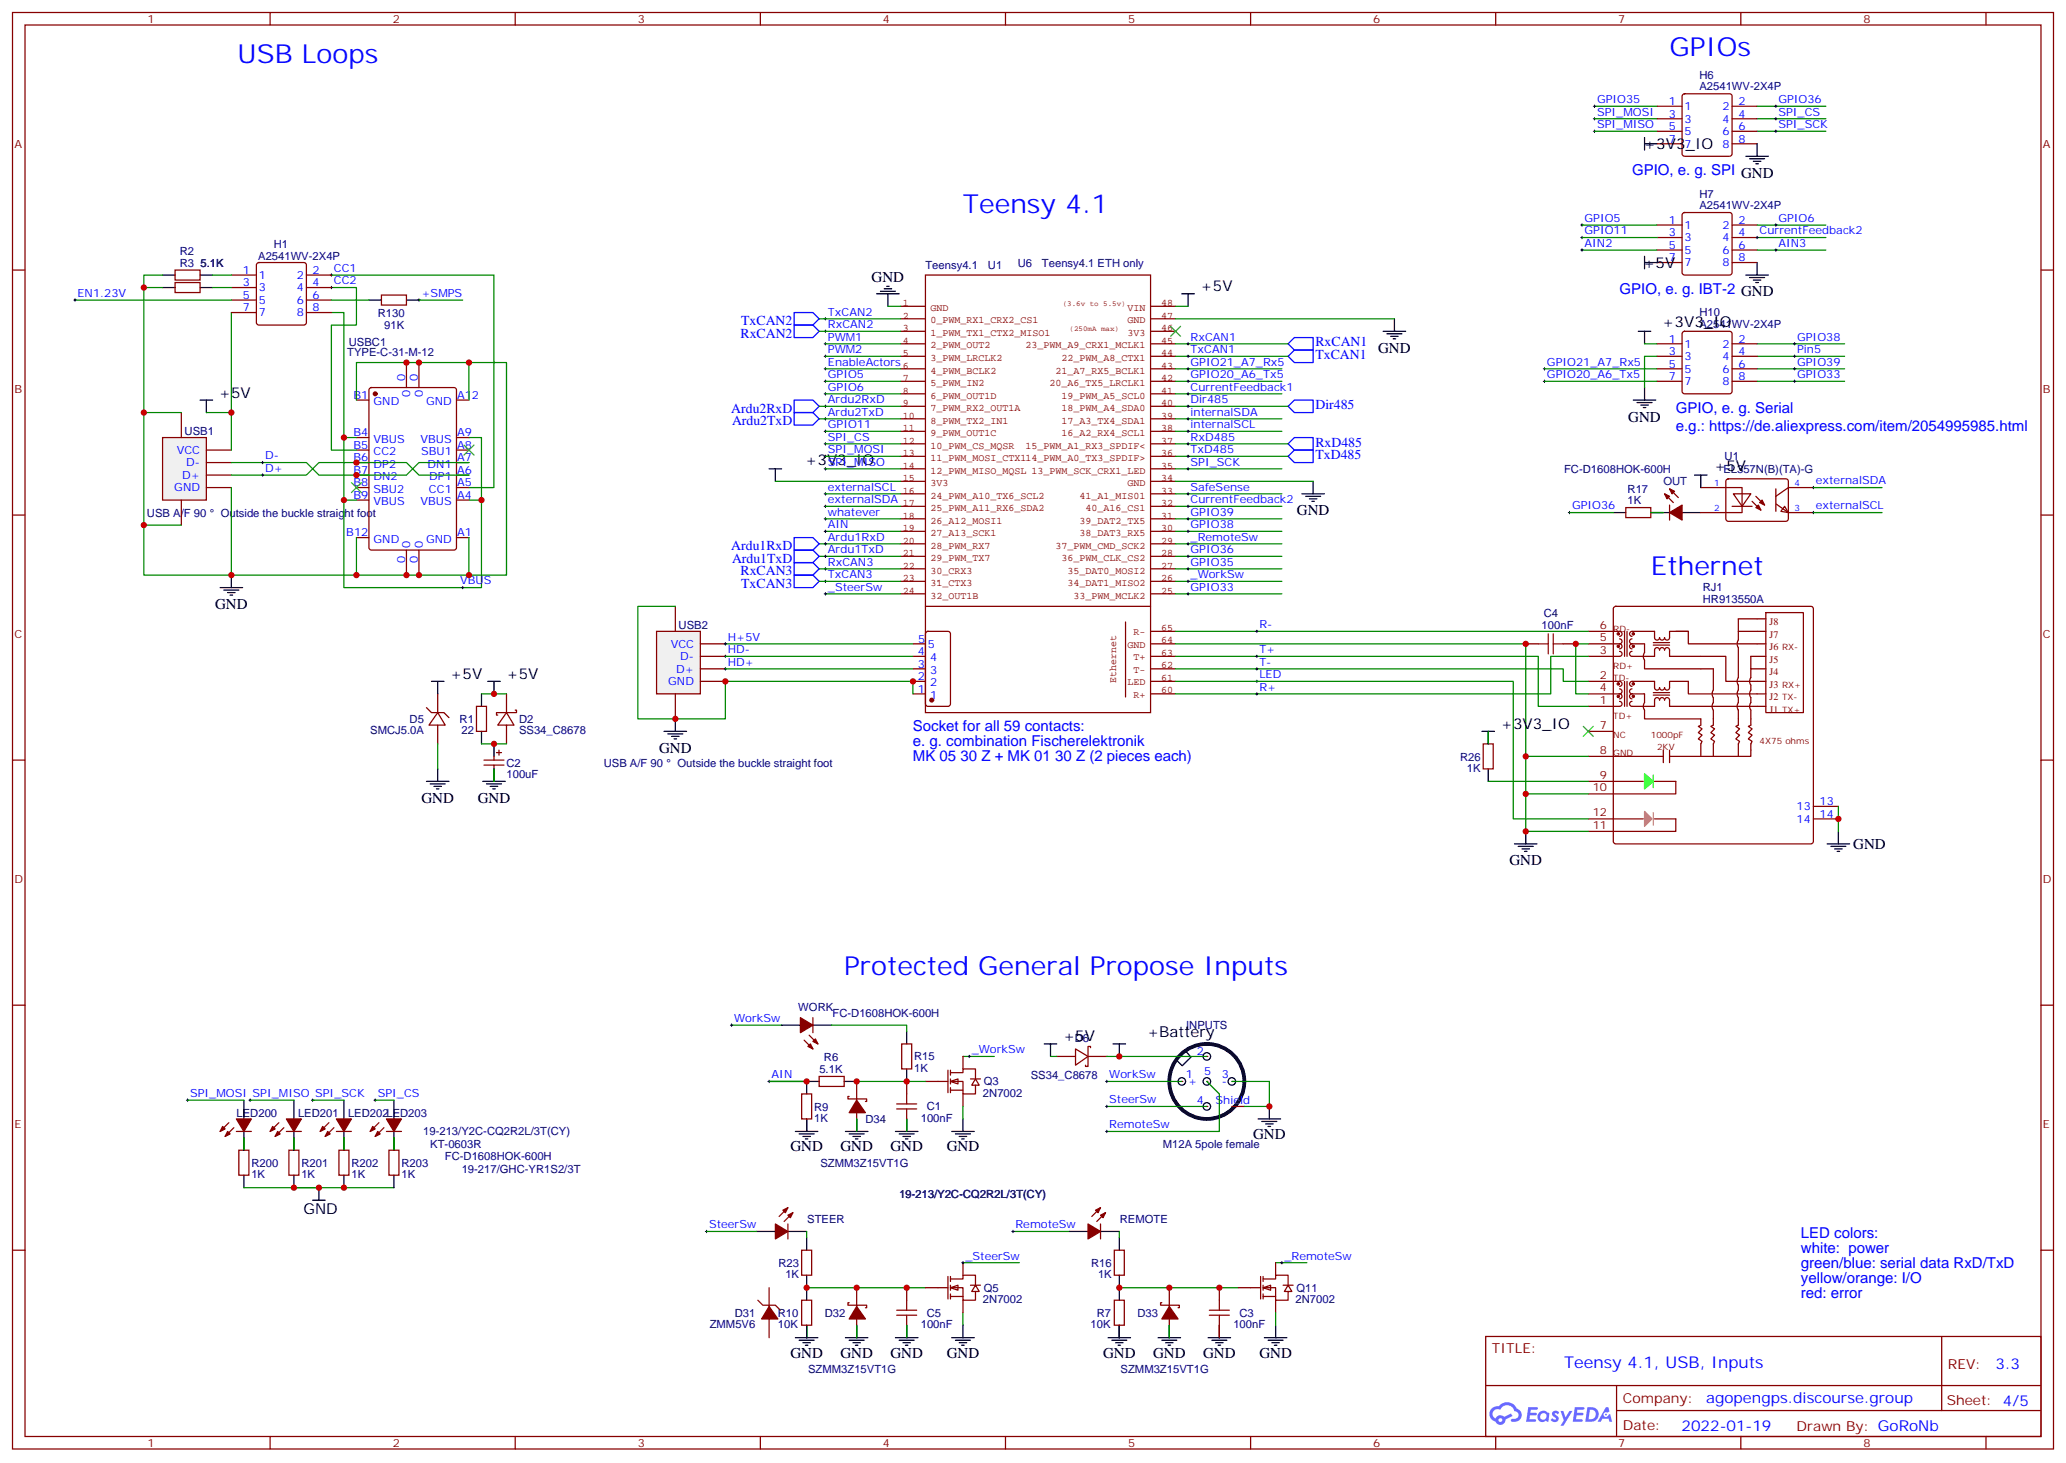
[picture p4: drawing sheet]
<svg xmlns="http://www.w3.org/2000/svg" width="583mm" height="413mm" viewBox="0 0 583 413" stroke-linecap="round" stroke-linejoin="round" font-family="sans-serif">
<defs><g id="words">
<g font-size="7.4" fill="#00f">
<text x="67" y="17.6">USB Loops</text>
<text x="471" y="15.9">GPIOs</text>
<text x="271.6" y="60">Teensy 4.1</text>
<text x="465.7" y="162.3">Ethernet</text>
<text x="238.1" y="275.2">Protected General Propose Inputs</text>
</g>
<text font-size="4.6" fill="#00f" x="441.2" y="386.1">Teensy 4.1, USB, Inputs</text>
<g font-size="4.2">
<text x="463.7" y="42">+3V3_IO</text>
<text x="463.6" y="75.6">+5V</text>
<text x="245.9" y="79.7">GND</text>
<text x="338.7" y="82.2">+5V</text>
<text x="468.9" y="92.4">+3V3_IO</text>
<text x="388.8" y="99.6">GND</text>
<text x="61.7" y="112.2">+5V</text>
<text x="459.3" y="119">GND</text>
<text x="227.1" y="131.2">+3V3_IO</text>
<text x="483.5" y="133">+5V</text>
<text x="365.8" y="145.4">GND</text>
<text x="60.7" y="171.9">GND</text>
<text x="127" y="191.6">+5V</text>
<text x="142.9" y="191.6">+5V</text>
<text x="423.3" y="205.7">+3V3_IO</text>
<text x="185.9" y="212.5">GND</text>
<text x="118.9" y="226.6">GND</text>
<text x="134.8" y="226.6">GND</text>
<text x="522.8" y="239.6">GND</text>
<text x="425.8" y="244.2">GND</text>
<text x="299.9" y="293.9">+5V</text>
<text x="323.6" y="292.5">+Battery</text>
<text x="353.5" y="321.4">GND</text>
<text x="223" y="324.9">GND</text>
<text x="237.1" y="324.9">GND</text>
<text x="251.2" y="324.9">GND</text>
<text x="267.1" y="324.9">GND</text>
<text x="85.6" y="342.6">GND</text>
<text x="223" y="383.1">GND</text>
<text x="237.1" y="383.1">GND</text>
<text x="251.2" y="383.1">GND</text>
<text x="267.1" y="383.1">GND</text>
<text x="311.1" y="383.1">GND</text>
<text x="325.3" y="383.1">GND</text>
<text x="339.4" y="383.1">GND</text>
<text x="355.2" y="383.1">GND</text>
</g>
<g font-size="4.2" fill="#00f">
<text x="460.4" y="49.4">GPIO, e. g. SPI GND</text>
<text x="456.8" y="82.9">GPIO, e. g. IBT-2 GND</text>
<text x="472.7" y="116.4">GPIO, e. g. Serial</text>
<text x="472.7" y="121.7">e.g.: https://de.aliexpress.com/item/2054995985.html</text>
<text x="257.5" y="206.4">Socket for all 59 contacts:</text>
<text x="257.5" y="210.6">e. g. combination Fischerelektronik</text>
<text x="257.5" y="214.8">MK 05 30 Z + MK 01 30 Z (2 pieces each)</text>
<text x="508" y="349.2">LED colors:</text>
<text x="508" y="353.5">white: power</text>
<text x="508" y="357.7">green/blue: serial data RxD/TxD</text>
<text x="508" y="361.9">yellow/orange: I/O</text>
<text x="508" y="366.2">red: error</text>
<text x="562.9" y="386.4">3.3</text>
<text x="481.3" y="395.9">agopengps.discourse.group</text>
<text x="474.4" y="403.7">2022-01-19</text>
</g>
<g font-size="3.9" fill="#00f">
<text x="208.9" y="95.2">RxCAN2</text>
<text x="209.1" y="91.7">TxCAN2</text>
<text x="371.1" y="101.3">TxCAN1</text>
<text x="371.1" y="97.8">RxCAN1</text>
<text x="206.3" y="116.4">Ardu2RxD</text>
<text x="206.5" y="119.9">Ardu2TxD</text>
<text x="371.1" y="115.4">Dir485</text>
<text x="371.1" y="126">RxD485</text>
<text x="371.1" y="129.5">TxD485</text>
<text x="206.3" y="155.2">Ardu1RxD</text>
<text x="206.5" y="158.7">Ardu1TxD</text>
<text x="208.9" y="162.3">RxCAN3</text>
<text x="209.1" y="165.8">TxCAN3</text>
</g>
<g font-size="3.9" fill="#800">
<text x="420.9" y="381.7">TITLE:</text>
<text x="549.5" y="386.4">REV:</text>
<text x="457.8" y="395.9">Company:</text>
<text x="549.1" y="396.5">Sheet: 4/5</text>
<text x="457.8" y="403.6">Date:</text>
<text x="506.8" y="403.7">Drawn By: GoRoNb</text>
</g>
<g font-size="3.2" fill="#800">
<text x="41.6" y="6.5">1</text>
<text x="110.8" y="6.5">2</text>
<text x="179.9" y="6.5">3</text>
<text x="249.1" y="6.5">4</text>
<text x="318.2" y="6.5">5</text>
<text x="387.3" y="6.5">6</text>
<text x="456.5" y="6.5">7</text>
<text x="525.6" y="6.5">8</text>
<text x="4.1" y="41.6">A</text>
<text x="576.3" y="41.6">A</text>
<text x="4.1" y="110.8">B</text>
<text x="576.3" y="110.8">B</text>
<text x="4.1" y="179.9">C</text>
<text x="451.3" y="177.4">6</text>
<text x="576.3" y="179.9">C</text>
<text x="451.3" y="181">5</text>
<text x="451.3" y="184.5">3</text>
<text x="451.3" y="191.6">2</text>
<text x="451.3" y="195.1">4</text>
<text x="451.3" y="198.6">1</text>
<text x="451.3" y="205.7">7</text>
<text x="451.3" y="212.7">8</text>
<text x="451.3" y="219.8">9</text>
<text x="449.3" y="223.3">10</text>
<text x="449.3" y="230.4">12</text>
<text x="449.3" y="233.9">11</text>
<text x="4.1" y="249.1">D</text>
<text x="576.3" y="249.1">D</text>
<text x="4.1" y="318.2">E</text>
<text x="576.3" y="318.2">E</text>
<text x="41.6" y="408.3">1</text>
<text x="110.8" y="408.3">2</text>
<text x="179.9" y="408.3">3</text>
<text x="249.1" y="408.3">4</text>
<text x="318.2" y="408.3">5</text>
<text x="387.3" y="408.3">6</text>
<text x="456.5" y="408.3">7</text>
<text x="525.6" y="408.3">8</text>
</g>
<g font-size="3.2" fill="#000080">
<text x="479.4" y="22.2">H6</text>
<text x="479.4" y="25.4">A2541WV-2X4P</text>
<text x="479.4" y="58.9">A2541WV-2X4P</text>
<text x="479.4" y="55.7">H7</text>
<text x="50.7" y="71.9">R2</text>
<text x="77.2" y="69.8">H1</text>
<text x="50.7" y="75.4">R3</text>
<text x="56.6" y="75.2">5.1K</text>
<text x="72.8" y="73.4">A2541WV-2X4P</text>
<text x="261.1" y="75.8">Teensy4.1</text>
<text x="278.7" y="75.8">U1</text>
<text x="287.1" y="75.2">U6</text>
<text x="293.9" y="75.2">Teensy4.1 ETH only</text>
<text x="106.6" y="89.4">R130</text>
<text x="479.4" y="89.3">H10</text>
<text x="108.4" y="92.9">91K</text>
<text x="479.4" y="92.4">A2541WV-2X4P</text>
<text x="97.9" y="100.5">TYPE-C-31-M-12</text>
<text x="98.4" y="97.6">USBC1</text>
<text x="52.1" y="122.9">USB1</text>
<text x="486.5" y="129.9">U1</text>
<text x="441.2" y="133.4">FC-D1608HOK-600H</text>
<text x="469.2" y="136.9">OUT</text>
<text x="486.1" y="133.4">EL357N(B)(TA)-G</text>
<text x="459.1" y="142.2">1K</text>
<text x="459.1" y="139">R17</text>
<text x="41.4" y="145.8">USB A/F 90</text>
<text x="62.3" y="145.8">Outside the buckle straight foot</text>
<text x="480.3" y="166.9">RJ1</text>
<text x="480.3" y="170">HR913550A</text>
<text x="191.4" y="177.5">USB2</text>
<text x="434.9" y="177.5">100nF</text>
<text x="435.5" y="174">C4</text>
<text x="115.5" y="204">D5</text>
<text x="146.4" y="204">D2</text>
<text x="104.4" y="207.2">SMCJ5.0A</text>
<text x="129.6" y="204">R1</text>
<text x="130.2" y="207.1">22</text>
<text x="146.4" y="207.2">SS34_C8678</text>
<text x="411.9" y="214.6">R26</text>
<text x="142.9" y="219.5">100uF</text>
<text x="142.9" y="216.4">C2</text>
<text x="170.3" y="216.3">USB A/F 90</text>
<text x="191.1" y="216.3">Outside the buckle straight foot</text>
<text x="413.8" y="217.7">1K</text>
<text x="225.2" y="285.2">WORK</text>
<text x="234.8" y="286.9">FC-D1608HOK-600H</text>
<text x="303.2" y="293.9">D6</text>
<text x="334.6" y="290.3">INPUTS</text>
<text x="232.4" y="299.5">R6</text>
<text x="257.9" y="299.2">R15</text>
<text x="231.1" y="302.8">5.1K</text>
<text x="257.9" y="302.4">1K</text>
<text x="290.8" y="304.6">SS34_C8678</text>
<text x="277.3" y="309.5">2N7002</text>
<text x="277.5" y="306.3">Q3</text>
<text x="66.7" y="315.1">LED200</text>
<text x="84.1" y="315.1">LED201</text>
<text x="98.2" y="315.1">LED202LED203</text>
<text x="229.7" y="316.5">1K</text>
<text x="229.7" y="313.4">R9</text>
<text x="244.1" y="316.8">D34</text>
<text x="259.7" y="316.5">100nF</text>
<text x="261.5" y="313.4">C1</text>
<text x="119.4" y="320.4">19-213/Y2C-CQ2R2L/3T(CY)</text>
<text x="121.4" y="323.9">KT-0603R</text>
<text x="328" y="323.9">M12A 5pole female</text>
<text x="70.9" y="329.3">R200</text>
<text x="85" y="329.3">R201</text>
<text x="99.1" y="329.3">R202</text>
<text x="113.2" y="329.3">R203</text>
<text x="125.5" y="327.4">FC-D1608HOK-600H</text>
<text x="231.4" y="329.2">SZMM3Z15VT1G</text>
<text x="70.9" y="332.4">1K</text>
<text x="85" y="332.4">1K</text>
<text x="99.1" y="332.4">1K</text>
<text x="113.2" y="332.4">1K</text>
<text x="130.2" y="331">19-217/GHC-YR1S2/3T</text>
<text x="253.6" y="338">19-213/Y2C-CQ2R2L/3T(CY)</text>
<text x="227.7" y="345.1">STEER</text>
<text x="315.9" y="345.1">REMOTE</text>
<text x="219.6" y="357.5">R23</text>
<text x="307.8" y="357.5">R16</text>
<text x="221.5" y="360.6">1K</text>
<text x="277.5" y="364.5">Q5</text>
<text x="309.7" y="360.6">1K</text>
<text x="365.7" y="364.5">Q11</text>
<text x="207.3" y="371.6">D31</text>
<text x="219.4" y="371.5">R10</text>
<text x="232.7" y="371.6">D32</text>
<text x="261.5" y="371.6">C5</text>
<text x="277.3" y="367.7">2N7002</text>
<text x="309.4" y="371.5">R7</text>
<text x="320.8" y="371.6">D33</text>
<text x="349.6" y="371.6">C3</text>
<text x="365.5" y="367.7">2N7002</text>
<text x="200.2" y="374.7">ZMM5V6</text>
<text x="219.4" y="374.7">10K</text>
<text x="259.7" y="374.7">100nF</text>
<text x="307.6" y="374.7">10K</text>
<text x="347.9" y="374.7">100nF</text>
<text x="228" y="387.4">SZMM3Z15VT1G</text>
<text x="316.1" y="387.5">SZMM3Z15VT1G</text>
</g>
<g font-size="3.2" fill="#00f">
<text x="450.5" y="29.1">GPIO35</text>
<text x="470.7" y="29.6">1</text>
<text x="490.4" y="29.6">2</text>
<text x="501.6" y="29.1">GPIO36</text>
<text x="450.5" y="32.6">SPI_MOSI</text>
<text x="470.7" y="33.2">3</text>
<text x="475.2" y="31">1</text>
<text x="475.2" y="34.6">3</text>
<text x="485.9" y="31">2</text>
<text x="485.9" y="34.6">4</text>
<text x="490.4" y="33.2">4</text>
<text x="501.6" y="32.6">SPI_CS</text>
<text x="450.5" y="36.2">SPI_MISO</text>
<text x="470.7" y="36.7">5</text>
<text x="470.7" y="40.2">7</text>
<text x="475.2" y="38.1">5</text>
<text x="475.2" y="41.6">7</text>
<text x="485.9" y="38.1">6</text>
<text x="485.9" y="41.6">8</text>
<text x="490.4" y="36.7">6</text>
<text x="490.4" y="40.2">8</text>
<text x="501.6" y="36.2">SPI_SCK</text>
<text x="447" y="62.6">GPIO5</text>
<text x="470.7" y="63.1">1</text>
<text x="475.2" y="64.6">1</text>
<text x="485.9" y="64.6">2</text>
<text x="490.4" y="63.1">2</text>
<text x="501.6" y="62.6">GPIO6</text>
<text x="447" y="66.1">GPIO11</text>
<text x="447" y="69.7">AIN2</text>
<text x="470.7" y="66.7">3</text>
<text x="470.7" y="70.2">5</text>
<text x="475.2" y="68.1">3</text>
<text x="475.2" y="71.6">5</text>
<text x="485.9" y="68.1">4</text>
<text x="485.9" y="71.6">6</text>
<text x="490.4" y="66.7">4</text>
<text x="490.4" y="70.2">6</text>
<text x="496.4" y="66.1">CurrentFeedback2</text>
<text x="501.6" y="69.7">AIN3</text>
<text x="68.5" y="77.3">1</text>
<text x="88.2" y="77.3">2</text>
<text x="94.2" y="76.7">CC1</text>
<text x="470.7" y="73.7">7</text>
<text x="475.2" y="75.1">7</text>
<text x="485.9" y="75.1">8</text>
<text x="490.4" y="73.7">8</text>
<text x="21.9" y="83.8">EN1.23V</text>
<text x="68.5" y="80.8">3</text>
<text x="73" y="78.7">1</text>
<text x="73" y="82.2">3</text>
<text x="83.7" y="78.7">2</text>
<text x="83.7" y="82.2">4</text>
<text x="88.2" y="80.8">4</text>
<text x="94.2" y="80.3">CC2</text>
<text x="118.9" y="83.8">+SMPS</text>
<text x="68.5" y="84.3">5</text>
<text x="68.5" y="87.8">7</text>
<text x="73" y="85.7">5</text>
<text x="73" y="89.3">7</text>
<text x="83.7" y="85.7">6</text>
<text x="83.7" y="89.3">8</text>
<text x="88.2" y="84.3">6</text>
<text x="88.2" y="87.8">8</text>
<text x="233.5" y="89.1">TxCAN2</text>
<text x="233.5" y="92.6">RxCAN2</text>
<text x="233.5" y="96.1">PWM1</text>
<text x="233.5" y="99.7">PWM2</text>
<text x="335.8" y="96.1">RxCAN1</text>
<text x="335.8" y="99.7">TxCAN1</text>
<text x="470.7" y="96.7">1</text>
<text x="470.7" y="100.2">3</text>
<text x="475.2" y="98.1">1</text>
<text x="475.2" y="101.6">3</text>
<text x="485.9" y="98.1">2</text>
<text x="485.9" y="101.6">4</text>
<text x="490.4" y="96.7">2</text>
<text x="490.4" y="100.2">4</text>
<text x="506.9" y="99.7">Pin5</text>
<text x="506.9" y="96.1">GPIO38</text>
<text x="114.3" y="107.6" transform="rotate(-90 114.3 107.6)">0</text>
<text x="117.8" y="107.6" transform="rotate(-90 117.8 107.6)">0</text>
<text x="233.5" y="103.2">EnableActors</text>
<text x="233.5" y="106.7">GPIO5</text>
<text x="335.8" y="103.2">GPIO21_A7_Rx5</text>
<text x="335.8" y="106.7">GPIO20_A6_Tx5</text>
<text x="436.4" y="106.7">GPIO20_A6_Tx5</text>
<text x="436.4" y="103.2">GPIO21_A7_Rx5</text>
<text x="470.7" y="103.7">5</text>
<text x="470.7" y="107.2">7</text>
<text x="475.2" y="105.1">5</text>
<text x="485.9" y="105.1">6</text>
<text x="490.4" y="103.7">6</text>
<text x="490.4" y="107.2">8</text>
<text x="506.9" y="106.7">GPIO33</text>
<text x="506.9" y="103.2">GPIO39</text>
<text x="99.7" y="112.5">B1</text>
<text x="115.7" y="112.1" transform="rotate(-90 115.7 112.1)">0</text>
<text x="119.2" y="112.1" transform="rotate(-90 119.2 112.1)">0</text>
<text x="128.9" y="112.5">A12</text>
<text x="233.5" y="113.8">Ardu2RxD</text>
<text x="233.5" y="110.2">GPIO6</text>
<text x="335.8" y="110.2">CurrentFeedback1</text>
<text x="335.8" y="113.8">Dir485</text>
<text x="475.2" y="108.7">7</text>
<text x="485.9" y="108.7">8</text>
<text x="105.4" y="114.3">GND</text>
<text x="120.2" y="114.3">GND</text>
<text x="233.5" y="117.3">Ardu2TxD</text>
<text x="335.8" y="117.3">internalSDA</text>
<text x="99.7" y="123.1">B4</text>
<text x="105.4" y="124.9">VBUS</text>
<text x="118.6" y="124.9">VBUS</text>
<text x="128.9" y="123.1">A9</text>
<text x="233.5" y="124.4">SPI_CS</text>
<text x="233.5" y="120.8">GPIO11</text>
<text x="335.8" y="120.8">internalSCL</text>
<text x="335.8" y="124.4">RxD485</text>
<text x="49.8" y="128.1">VCC</text>
<text x="52.6" y="131.6">D-</text>
<text x="74.8" y="129.6">D-</text>
<text x="99.7" y="126.6">B5</text>
<text x="99.7" y="130.2">B6</text>
<text x="105.4" y="128.4">CC2</text>
<text x="105.4" y="131.9">DP2</text>
<text x="118.8" y="128.4">SBU1</text>
<text x="120.6" y="131.9">DN1</text>
<text x="128.9" y="130.2">A7</text>
<text x="128.9" y="126.6">A8</text>
<text x="233.5" y="127.9">SPI_MOSI</text>
<text x="233.5" y="131.4">SPI_MISO</text>
<text x="335.8" y="131.4">SPI_SCK</text>
<text x="335.8" y="127.9">TxD485</text>
<text x="51.4" y="135.1">D+</text>
<text x="74.8" y="133.2">D+</text>
<text x="99.7" y="133.7">B7</text>
<text x="99.7" y="137.2">B8</text>
<text x="105.4" y="135.5">DN2</text>
<text x="121.1" y="135.5">DP1</text>
<text x="128.9" y="137.2">A5</text>
<text x="128.9" y="133.7">A6</text>
<text x="512.2" y="136.7">externalSDA</text>
<text x="49.2" y="138.6">GND</text>
<text x="99.7" y="140.8">B9</text>
<text x="105.4" y="139">SBU2</text>
<text x="105.4" y="142.5">VBUS</text>
<text x="118.6" y="142.5">VBUS</text>
<text x="121" y="139">CC1</text>
<text x="128.9" y="140.8">A4</text>
<text x="233.5" y="138.5">externalSCL</text>
<text x="233.5" y="142">externalSDA</text>
<text x="335.8" y="138.5">SafeSense</text>
<text x="335.8" y="142">CurrentFeedback2</text>
<text x="443.4" y="143.8">GPIO36</text>
<text x="512.2" y="143.8">externalSCL</text>
<text x="233.5" y="145.5">whatever</text>
<text x="233.5" y="149">AIN</text>
<text x="335.8" y="149">GPIO38</text>
<text x="335.8" y="145.5">GPIO39</text>
<text x="97.7" y="151.3">B12</text>
<text x="105.4" y="153.1">GND</text>
<text x="115.7" y="154.5" transform="rotate(-90 115.7 154.5)">0</text>
<text x="119.2" y="154.5" transform="rotate(-90 119.2 154.5)">0</text>
<text x="120.2" y="153.1">GND</text>
<text x="128.9" y="151.3">A1</text>
<text x="233.5" y="152.6">Ardu1RxD</text>
<text x="335.8" y="152.6">_RemoteSw</text>
<text x="114.3" y="159" transform="rotate(-90 114.3 159)">0</text>
<text x="117.8" y="159" transform="rotate(-90 117.8 159)">0</text>
<text x="233.5" y="159.6">RxCAN3</text>
<text x="233.5" y="156.1">Ardu1TxD</text>
<text x="335.8" y="159.6">GPIO35</text>
<text x="335.8" y="156.1">GPIO36</text>
<text x="129.8" y="164.9">VBUS</text>
<text x="233.5" y="163.2">TxCAN3</text>
<text x="233.5" y="166.7">_SteerSw</text>
<text x="335.8" y="163.2">_WorkSw</text>
<text x="335.8" y="166.7">GPIO33</text>
<text x="355.2" y="177.3">R-</text>
<text x="189.2" y="182.7">VCC</text>
<text x="205.3" y="184.3">HD-</text>
<text x="205.3" y="180.8">H+5V</text>
<text x="258.9" y="184.9">4</text>
<text x="259" y="181.3">5</text>
<text x="261.8" y="182.7">5</text>
<text x="355.2" y="184.3">T+</text>
<text x="190.8" y="189.8">D+</text>
<text x="191.9" y="186.3">D-</text>
<text x="205.3" y="187.9">HD+</text>
<text x="258.9" y="191.9">2</text>
<text x="258.9" y="188.4">3</text>
<text x="262.4" y="190.1">3</text>
<text x="262.4" y="186.6">4</text>
<text x="355.2" y="187.9">T-</text>
<text x="355.2" y="191.4">LED</text>
<text x="188.5" y="193.3">GND</text>
<text x="258.9" y="195.4">1</text>
<text x="262.4" y="197.2">1</text>
<text x="262.4" y="193.7">2</text>
<text x="355.2" y="194.9">R+</text>
<text x="513.3" y="227.2">13</text>
<text x="506.8" y="228.6">13</text>
<text x="506.8" y="232.1">14</text>
<text x="513.3" y="230.7">14</text>
<text x="207.1" y="288.4">WorkSw</text>
<text x="274.1" y="297.2">_WorkSw</text>
<text x="337.6" y="297.7">2</text>
<text x="217.7" y="304.3">AIN</text>
<text x="312.9" y="304.3">WorkSw</text>
<text x="334.5" y="304.1">1</text>
<text x="339.7" y="303.4">5</text>
<text x="344.7" y="304.1">3</text>
<text x="53.6" y="309.6">SPI_MOSI SPI_MISO SPI_SCK</text>
<text x="106.5" y="309.6">SPI_CS</text>
<text x="312.9" y="311.3">SteerSw</text>
<text x="335.1" y="306.2">+</text>
<text x="337.6" y="311.5">4</text>
<text x="342.9" y="311.5">Shield</text>
<text x="344.6" y="306.2">-</text>
<text x="312.9" y="318.4">RemoteSw</text>
<text x="200" y="346.6">SteerSw</text>
<text x="286.5" y="346.6">RemoteSw</text>
<text x="272.3" y="355.4">_SteerSw</text>
<text x="362.3" y="355.4">_RemoteSw</text>
</g>
<g font-size="2.8" fill="#840000">
<text x="254.7" y="86.4">1</text>
<text x="254.7" y="89.9">2</text>
<text x="262.5" y="87.8">GND</text>
<text x="318.1" y="87.8">VIN</text>
<text x="327.5" y="89.9">47</text>
<text x="327.5" y="86.4">48</text>
<text x="254.7" y="93.5">3</text>
<text x="262.5" y="91.3">0_PWM_RX1_CRX2_CS1</text>
<text x="262.5" y="94.8">1_PWM_TX1_CTX2_MISO1</text>
<text x="318.1" y="94.8">3V3</text>
<text x="318.1" y="91.3">GND</text>
<text x="327.5" y="93.5">46</text>
<text x="254.7" y="100.5">5</text>
<text x="254.7" y="97">4</text>
<text x="262.5" y="101.9">3_PWM_LRCLK2</text>
<text x="262.5" y="98.3">2_PWM_OUT2</text>
<text x="289.3" y="98.3">23_PWM_A9_CRX1_MCLK1</text>
<text x="299.4" y="101.9">22_PWM_A8_CTX1</text>
<text x="327.5" y="100.5">44</text>
<text x="327.5" y="97">45</text>
<text x="254.7" y="104">6</text>
<text x="254.7" y="107.6">7</text>
<text x="262.5" y="105.4">4_PWM_BCLK2</text>
<text x="297.7" y="105.4">21_A7_RX5_BCLK1</text>
<text x="327.5" y="107.6">42</text>
<text x="327.5" y="104">43</text>
<text x="254.7" y="111.1">8</text>
<text x="262.5" y="108.9">5_PWM_IN2</text>
<text x="262.5" y="112.4">6_PWM_OUT1D</text>
<text x="296.1" y="108.9">20_A6_TX5_LRCLK1</text>
<text x="299.4" y="112.4">19_PWM_A5_SCL0</text>
<text x="327.5" y="111.1">41</text>
<text x="254.7" y="118.1">10</text>
<text x="254.7" y="114.6">9</text>
<text x="262.5" y="119.5">8_PWM_TX2_IN1</text>
<text x="262.5" y="116">7_PWM_RX2_OUT1A</text>
<text x="299.4" y="119.5">17_A3_TX4_SDA1</text>
<text x="299.4" y="116">18_PWM_A4_SDA0</text>
<text x="327.5" y="118.1">39</text>
<text x="327.5" y="114.6">40</text>
<text x="254.7" y="121.7">11</text>
<text x="254.7" y="125.2">12</text>
<text x="262.5" y="123">9_PWM_OUT1C</text>
<text x="299.4" y="123">16_A2_RX4_SCL1</text>
<text x="327.5" y="125.2">37</text>
<text x="327.5" y="121.7">38</text>
<text x="254.7" y="128.7">13</text>
<text x="262.5" y="126.6">10_PWM_CS_MQSR</text>
<text x="262.5" y="130.1">11_PWM_MOSI_CTX114_PWM_A0_TX3_SPDIF&gt;</text>
<text x="289.3" y="126.6">15_PWM_A1_RX3_SPDIF&lt;</text>
<text x="327.5" y="128.7">36</text>
<text x="254.7" y="132.3">14</text>
<text x="254.7" y="135.8">15</text>
<text x="262.5" y="133.6">12_PWM_MISO_MQSL 13_PWM_SCK_CRX1_LED</text>
<text x="262.5" y="137.1">3V3</text>
<text x="318.1" y="137.1">GND</text>
<text x="327.5" y="132.3">35</text>
<text x="327.5" y="135.8">34</text>
<text x="254.7" y="139.3">16</text>
<text x="254.7" y="142.8">17</text>
<text x="262.5" y="140.7">24_PWM_A10_TX6_SCL2</text>
<text x="304.5" y="140.7">41_A1_MIS01</text>
<text x="327.5" y="142.8">32</text>
<text x="327.5" y="139.3">33</text>
<text x="254.7" y="146.4">18</text>
<text x="254.7" y="149.9">19</text>
<text x="262.5" y="144.2">25_PWM_A11_RX6_SDA2</text>
<text x="262.5" y="147.7">26_A12_MOSI1</text>
<text x="304.5" y="147.7">39_DAT2_TX5</text>
<text x="306.2" y="144.2">40_A16_CS1</text>
<text x="327.5" y="149.9">30</text>
<text x="327.5" y="146.4">31</text>
<text x="254.7" y="153.4">20</text>
<text x="262.5" y="151.3">27_A13_SCK1</text>
<text x="262.5" y="154.8">28_PWM_RX7</text>
<text x="297.7" y="154.8">37_PWM_CMD_SCK2</text>
<text x="304.5" y="151.3">38_DAT3_RX5</text>
<text x="327.5" y="153.4">29</text>
<text x="254.7" y="157">21</text>
<text x="254.7" y="160.5">22</text>
<text x="262.5" y="158.3">29_PWM_TX7</text>
<text x="262.5" y="161.8">30_CRX3</text>
<text x="299.4" y="158.3">36_PWM_CLK_CS2</text>
<text x="301.1" y="161.8">35_DAT0_MOSI2</text>
<text x="327.5" y="160.5">27</text>
<text x="327.5" y="157">28</text>
<text x="254.7" y="164">23</text>
<text x="254.7" y="167.5">24</text>
<text x="262.5" y="165.4">31_CTX3</text>
<text x="301.1" y="165.4">34_DAT1_MISO2</text>
<text x="327.5" y="167.5">25</text>
<text x="327.5" y="164">26</text>
<text x="262.5" y="168.9">32_OUT1B</text>
<text x="302.8" y="168.9">33_PWM_MCLK2</text>
<text x="319.8" y="179.3">R-</text>
<text x="327.5" y="177.9">65</text>
<text x="318.1" y="182.8">GND</text>
<text x="327.5" y="185">63</text>
<text x="327.5" y="181.5">64</text>
<text x="319.8" y="189.9">T-</text>
<text x="319.8" y="186.4">T+</text>
<text x="327.5" y="188.5">62</text>
<text x="314.9" y="192.9" transform="rotate(-90 314.9 192.9)">Ethernet</text>
<text x="318.1" y="193.4">LED</text>
<text x="319.8" y="196.9">R+</text>
<text x="327.5" y="195.6">60</text>
<text x="327.5" y="192.1">61</text>
</g>
<g font-size="2.8" fill="#800">
<text x="499.2" y="176.4">J8</text>
<text x="499.2" y="179.9">J7</text>
<text x="499.2" y="183.4">J6</text>
<text x="499.2" y="187">J5</text>
<text x="499.2" y="190.5">J4</text>
<text x="499.2" y="194">J3</text>
<text x="499.2" y="197.6">J2</text>
<text x="499.2" y="201.1">J1</text>
</g>
<g font-size="2.5" fill="#00f">
<text x="483.5" y="137.2">1</text>
<text x="506.2" y="137.2">4</text>
<text x="483.5" y="144.3">2</text>
<text x="506.2" y="144.3">3</text>
</g>
<g font-size="2.5" fill="#800">
<text x="455.1" y="178.3">RD-</text>
<text x="502.7" y="183.4">RX-</text>
<text x="455.1" y="188.7">RD+</text>
<text x="455.1" y="192.3">TD-</text>
<text x="502.7" y="197.6">TX-</text>
<text x="502.7" y="194">RX+</text>
<text x="455.1" y="202.8">TD+</text>
<text x="502.7" y="201.1">TX+</text>
<text x="455.1" y="208.1">NC</text>
<text x="465.7" y="208.1">1000pF</text>
<text x="496.4" y="209.9">4X75 ohms</text>
<text x="455.1" y="213.4">GND</text>
<text x="467.4" y="211.7">2KV</text>
</g>
<g font-size="2.1" fill="#840000">
<text x="299.8" y="86.4">(3.6v to 5.5v)</text>
<text x="301.7" y="93.5">(250mA max)</text>
</g>
</g></defs>
<g fill="none" stroke="#870000" stroke-width=".35">
<path d="M3.5 3.5h575.8v405.4h-575.8zM7.1 7.1h568.6v398.2h-568.6zM76.2 3.5v3.6M145.3 3.5v3.6M214.5 3.5v3.6M283.6 3.5v3.6M352.8 3.5v3.6M421.9 3.5v3.6M491.1 3.5v3.6M560.2 3.5v3.6M3.5 76.2h3.6M575.7 76.2h3.6"/>
<path d="M3.5 145.3h3.6M575.7 145.3h3.6M3.5 214.5h3.6M575.7 214.5h3.6M3.5 283.6h3.6M575.7 283.6h3.6M3.5 352.8h3.6M575.7 352.8h3.6M419.1 377.1h156.6v28.2h-156.6zM547.7 377.1v20.9M419.1 391h156.5M456 398h119.6"/>
<path d="M456 391v14.1M76.2 405.3v3.6M145.3 405.3v3.6M214.5 405.3v3.6M283.6 405.3v3.6M352.8 405.3v3.6M421.9 405.3v3.6M491.1 405.3v3.6M560.2 405.3v3.6"/>
</g>
<g fill="#5487ff">
<path d="M438.1 398.3a1.22 1.22 0 0 1 1.7 .3l-.4 .5a.47 .47 0 0 0-.3-.4 .47 .47 0 0 0-.5 .2v.2a1.23 1.23 0 0 1 .8 1.9 1.44 1.44 0 0 1-2-.3l.5-.5 .7 .4a.29 .29 0 0 0 .3-.3 .29 .29 0 0 0-.2-.3 1.04 1.04 0 0 1-.6-1.7z"/>
<path d="M431.1 397h2.3l.4 .2-.2 .5-1.8 .1-.1 .8h1.5l.3 .4-.3 .4h-1.6l-.2 1.1h1.7l.2 .3-.2 .3-2.6 .1z"/>
<path d="M444.2 397.1h2.4l.3 .1-.1 .5-1.8 .1-.2 .8h1.6l.3 .4-.4 .4h-1.6l-.1 1.1h1.7l.2 .3-.2 .3-2.7 .1z"/>
<path d="M453 397.1h.7l.3 1.2-.6 .3a.69 .69 0 0 0-1 .3 .69 .69 0 0 0 .4 1 .69 .69 0 0 0 .9-.7l.5-.2 .6 2.2h-.8l-.3-.9h-1.7l-.5 .9h-.8z"/>
<path d="M440.2 398.1h.8l.6 1.9 1.1-1.9h.9l-2.6 4.2h-.8l.9-1.5z"/>
<path d="M447.8 397.1l-.6 4.1h1.3a2.11 2.11 0 0 0 2.5-2.1 2.11 2.11 0 0 0-2.5-2zM448.5 397.8a1.39 1.39 0 0 1 1.7 1.4 1.39 1.39 0 0 1-1.8 1.3h-.3z"/>
<path d="M434.1 398.7a1.54 1.54 0 0 0-.1 2.1 1.54 1.54 0 0 0 2.1 .2l.7 .2 .3-2.3-.2-.2-.4-.1a1.49 1.49 0 0 0-2.4 .1zM434.3 399.7a.95 .95 0 0 1 1.9 0 .95 .95 0 0 1-1.9 0z"/>
<path d="M420.8 397.4a2.18 2.18 0 0 0 1.1 3.7 1.44 1.44 0 0 0 1.6 1 1.44 1.44 0 0 0 1.2-1.5l2-1-.5-.8-1.9 1a1.47 1.47 0 0 0-2.4 .4 1.39 1.39 0 0 1-.7-1.9 1.39 1.39 0 0 1 2-.5 2.12 2.12 0 0 1 2.2-1.3 2.12 2.12 0 0 1 1.9 1.7 1.14 1.14 0 0 1 1 1.4 1.14 1.14 0 0 1-1.6 .8 .43 .43 0 0 0-.5 .3 .43 .43 0 0 0 .4 .5 1.98 1.98 0 0 0 2.5-1.2 1.98 1.98 0 0 0-1.2-2.5 3.1 3.1 0 0 0-5.3-.7l-.9 .1zM422.7 400.7a.55 .55 0 0 1 1.1 0 .55 .55 0 0 1-1.1 0z"/>
<circle cx="453" cy="399.2" r=".26"/>
</g>
<g fill="none" stroke="#850000" stroke-width=".35">
<path d="M261.1 77.6h63.5v123.5h-63.5zM254 97h7.1M254 93.5h7.1M254 90h7.1M254 86.4h7.1M324.6 97h7M324.6 93.5h7M324.6 90h7M324.6 86.4h7M254 118.2h7.1M254 114.7h7.1M254 111.1h7.1"/>
<path d="M254 107.6h7.1M254 104.1h7.1M254 100.5h7.1M324.6 118.2h7M324.6 114.7h7M324.6 111.1h7M324.6 107.6h7M324.6 104.1h7M324.6 100.5h7M254 121.7h7.1M254 125.2h7.1M254 128.8h7.1"/>
<path d="M254 132.3h7.1M254 135.8h7.1M254 139.3h7.1M324.6 121.7h7M324.6 125.2h7M324.6 128.8h7M324.6 132.3h7M324.6 135.8h7M324.6 139.3h7M254 142.9h7.1M254 146.4h7.1M254 149.9h7.1"/>
<path d="M254 153.5h7.1M254 157h7.1M324.6 142.9h7M324.6 146.4h7M324.6 149.9h7M324.6 153.5h7M324.6 157h7M254 160.5h7.1M254 164h7.1M254 167.6h7.1M261.1 171.1h63.5M264.6 164h.1"/>
<path d="M317.5 175.5v21.2M324.6 160.5h7M324.6 164h7M324.6 167.6h7M324.6 178.2h7M324.6 195.8h7M324.6 192.3h7M324.6 188.7h7M324.6 185.2h7M324.6 181.7h7"/>
</g>
<g fill="none" stroke="#00f" stroke-width=".35">
<path d="M224 91.7h5.3l1.8 1.8-1.8 1.7h-5.3zM224 88.2h5.3l1.8 1.8-1.8 1.7h-5.3zM365.1 98.8h5.3v3.5h-5.3l-1.7-1.8zM365.1 95.2h5.3v3.6h-5.3l-1.7-1.8zM224 112.9h5.3l1.8 1.8-1.8 1.7h-5.3zM224 116.4h5.3l1.8 1.8-1.8 1.7h-5.3zM363.4 114.7l1.7-1.8h5.3v3.5h-5.3zM365.1 123.5h5.3v3.5h-5.3l-1.7-1.8zM365.1 127h5.3v3.5h-5.3l-1.7-1.7zM224 158.7h5.3l1.8 1.8-1.8 1.8h-5.3zM224 155.2h5.3l1.8 1.8-1.8 1.7h-5.3zM224 151.7h5.3l1.8 1.8-1.8 1.7h-5.3z"/>
<path d="M224 162.3h5.3l1.8 1.7-1.8 1.8h-5.3z"/>
</g>
<g fill="none" stroke="#000" stroke-width=".28">
<path d="M232.5 93.5h.7M232.5 90h.7M232.5 97h.7M232.8 89.6v.7M232.8 93.1v.7M232.8 96.7v.7M232.5 100.5h.7M232.5 104.1h.7M232.5 114.7h.7M232.5 118.2h.7M232.8 100.2v.7M232.8 103.7v.7"/>
<path d="M232.8 114.3v.7M232.8 117.8v.7M232.5 139.3h.7M232.8 139v.7M232.5 146.4h.7M232.5 142.9h.7M232.5 157h.7M232.5 153.5h.7M232.8 142.5v.7M232.8 146v.8M232.8 153.1v.7M232.8 156.6v.7"/>
<path d="M232.5 164h.7M232.5 160.5h.7M232.8 160.2v.7M232.8 163.7v.7"/>
</g>
<g fill="none" stroke="#008700" stroke-width=".35">
<path d="M231.1 90h22.9M231.1 93.5h22.9M232.8 97h21.2M331.6 97h31.8M231.1 114.7h22.9M231.1 118.2h22.9M232.8 100.5h21.2M232.8 104.1h21.2M331.6 100.5h31.8M331.6 104.1h30M331.6 114.7h31.8M331.6 118.2h30"/>
<path d="M331.6 111.1h30M331.6 107.6h30M232.8 139.3h21.2M331.6 128.8h31.8M331.6 125.2h31.8M331.6 121.7h30M231.1 157h22.9M231.1 153.5h22.9M232.8 146.4h21.2M232.8 142.9h21.2M231.1 160.5h22.9M231.1 164h22.9"/>
<path d="M331.6 178.2h116.4M331.6 188.7h109.4v3.6h7M331.6 185.2h102.3v14.1h14.1M331.6 181.7h98.8v52.9h17.6M448 185.2h-10.6v10.6h-105.8M419.8 206.4v3.5M430.4 213.4h17.6M419.8 220.5h28.2M430.4 224h17.6M518.6 227.5v7.1"/>
</g>
<g fill="none" stroke="#870000" stroke-width=".35">
<path d="M448 178.2h8.8a.71 .71 0 0 1 .8 .7 .71 .71 0 0 1-.8 .7M455.3 171.3l.5-.2h55l.5 .2 .2 .5v65.6l-.2 .5-.5 .2h-55l-.5-.2-.2-.5v-65.6zM458.3 178.2v7M459 178.2v7M472.7 178.2h3.5v3.5h21.9M476.2 178.2h-5.2v1.7a.71 .71 0 0 1-.7 .7 .71 .71 0 0 1-.8-.7 .71 .71 0 0 1-.7 .7 .71 .71 0 0 1-.7-.7 .71 .71 0 0 1-.7 .7 .71 .71 0 0 1-.7-.7v-1.7h-6.3a.71 .71 0 0 0-.7 .7 .71 .71 0 0 0 .7 .7M490.4 178.2h7.7M498.1 172.9h10.6v28.2h-10.6zM498.1 174.6h-7.7v6a1.77 1.77 0 0 0 0 2.1v8.5a1.77 1.77 0 0 0 0 2.1v1.4a1.77 1.77 0 0 0 0 2.1v1.5a1.77 1.77 0 0 0 0 2.1v4.2l-.7 .4 1 .7-1 1 1 .7-1 1.1 1 .7-.3 .7v3.5M142.9 195.8v5.3M448 192.3h8.8a.71 .71 0 0 1 .8 .7 .71 .71 0 0 1-.8 .7M448 181.7h8.8"/>
<path d="M448 195.8h8.8M456.8 180.3a.71 .71 0 0 1 .8 .7 .71 .71 0 0 1-.8 .7M456.8 183.8a.71 .71 0 0 1 .8 .7 .71 .71 0 0 1-.8 .7h-8.8M456.8 181.7a.71 .71 0 0 1 .8 .7 .71 .71 0 0 1-.8 .7M456.8 194.4a.71 .71 0 0 1 .8 .7 .71 .71 0 0 1-.8 .7M456.8 197.9a.71 .71 0 0 1 .8 .7 .71 .71 0 0 1-.8 .7h-8.8M456.8 195.8a.71 .71 0 0 1 .8 .7 .71 .71 0 0 1-.8 .7M458.3 192.3v7M459 192.3v7M460.4 180.3a.71 .71 0 0 0-.7 .7 .71 .71 0 0 0 .7 .7M460.4 183.8a.71 .71 0 0 0-.7 .7 .71 .71 0 0 0 .7 .7h6.3v-1.8a.71 .71 0 0 1 .7-.7 .71 .71 0 0 1 .7 .7 .71 .71 0 0 1 .7-.7 .71 .71 0 0 1 .7 .7 .71 .71 0 0 1 .8-.7 .71 .71 0 0 1 .7 .7v1.8h15.8v7.1h11.3M460.4 181.7a.71 .71 0 0 0-.7 .7 .71 .71 0 0 0 .7 .7"/>
<path d="M460.4 181.7h3.5v2.4a1.77 1.77 0 0 0 0 2.2v2.4h19.4v6a1.77 1.77 0 0 0 0 2.1v1.5a1.77 1.77 0 0 0 0 2.1v4.2l-.7 .4 1.1 .7-1.1 1 1.1 .7-1.1 1.1 1.1 .7-.4 .7v3.5M460.4 194.4a.71 .71 0 0 0-.7 .7 .71 .71 0 0 0 .7 .7M460.4 193.7a.71 .71 0 0 1-.7-.7 .71 .71 0 0 1 .7-.7h6.3v1.7a.71 .71 0 0 0 .7 .7 .71 .71 0 0 0 .7-.7 .71 .71 0 0 0 .7 .7 .71 .71 0 0 0 .7-.7 .71 .71 0 0 0 .8 .7 .71 .71 0 0 0 .7-.7v-1.7h5.2v3.5h21.9M460.4 197.9a.71 .71 0 0 0-.7 .7 .71 .71 0 0 0 .7 .7h6.3v-1.7a.71 .71 0 0 1 .7-.8 .71 .71 0 0 1 .7 .8 .71 .71 0 0 1 .7-.8 .71 .71 0 0 1 .7 .8 .71 .71 0 0 1 .8-.8 .71 .71 0 0 1 .7 .8v1.7h27.1M460.4 195.8a.71 .71 0 0 0-.7 .7 .71 .71 0 0 0 .7 .7M460.4 195.8h3.5v2.5a1.77 1.77 0 0 0 0 2.1v2.4h15.9v1.8l-.7 .4 1 .7-1 1 1 .7-1 1.1 1 .7-.3 .7v3.5M466.4 181.3h4.6M466.4 182h4.6M466.4 195.4h4.6M466.4 196.1h4.6M493.9 188.7h4.2M498.1 185.2h-4.2v6a1.77 1.77 0 0 0 0 2.1v1.4a1.77 1.77 0 0 0 0 2.1v1.5a1.77 1.77 0 0 0 0 2.1v4.2l-.7 .4 1 .7-1 1 1 .7-1 1.1 1 .7-.3 .7v3.5h-22.9"/>
<path d="M142.9 201.1l2.1 3.5h-4.6zM142.9 201.1h-2.8v.7h.3M142.9 204.6v5.3M145.3 200.4h.4v.7h-2.8M418.4 209.9h2.8v7.1h-2.8zM448 206.4h7.1M448 213.4h21.2M469.2 211.7v3.5M471 211.7v3.5M448 220.5h15.5M448 231.1h15.5M466.7 231.1h6v3.5h-24.7"/>
<path d="M466.7 220.5h6v3.5h-24.7M511.5 231.1h7.1M511.5 227.5h7.1"/>
</g>
<g fill="#870000" stroke="#870000" stroke-width=".28">
<circle cx="456.5" cy="178.9" r=".35"/>
<circle cx="456.5" cy="182.4" r=".35"/>
<circle cx="460.7" cy="178.9" r=".35"/>
<circle cx="460.7" cy="182.4" r=".35"/>
<circle cx="456.5" cy="193" r=".35"/>
<circle cx="456.5" cy="196.5" r=".35"/>
<circle cx="460.7" cy="193" r=".35"/>
<circle cx="460.7" cy="196.5" r=".35"/>
</g>
<path d="M463.9 218.4l2.5 2.1-2.5 2.1z" fill="#0f0" stroke="#0f0" stroke-width=".35"/>
<path d="M463.9 229l2.1 2.1-2.1 2.1z" fill="#ffed00" stroke="#ffed00" stroke-width=".35"/>
<path d="M466.4 218.7v3.5" fill="none" stroke="#0f0" stroke-width=".35"/>
<path d="M466.4 229.3v3.5" fill="none" stroke="#ffed00" stroke-width=".35"/>
<g fill="none" stroke="#000" stroke-width=".35">
<path d="M418 206.4h3.6M419.8 206.4v3.5M419.8 217v3.5M427.2 238.1h6.4M428.3 238.8h4.2M429.3 239.5h2.1M430.4 234.6v3.5M515.4 238.1h6.4M516.5 238.8h4.2M517.5 239.5h2.1M518.6 234.6v3.5M430 240.2h.7"/>
<path d="M518.2 240.2h.7"/>
</g>
<path d="M45.9 123.5h12.3v17.6h-12.3z" fill="#f0f0f0" stroke="#870000" stroke-width=".35"/>
<g fill="none" stroke="#870000" stroke-width=".35">
<path d="M49.4 76.2h7v2.8h-7zM49.4 79.7h7v2.8h-7zM65.3 77.6h7M72.6 74.3l.4-.2h12.7l.5 .2 .2 .5v16.2l-.2 .5-.5 .2h-12.7l-.5-.2-.2-.5v-16.2zM86.4 77.6h7.1M467.4 63.5h7.1M467.4 67h7.1M467.4 70.6h7.1M467.4 74.1h7.1M474.7 60.2l.5-.2h12.7l.5 .2 .2 .5v16.2l-.2 .5-.5 .2h-12.7l-.5-.2-.2-.5v-16.2zM488.6 63.5h7.1M488.6 67h7.1"/>
<path d="M488.6 70.6h7.1M488.6 74.1h7.1M65.3 81.1h7M65.3 84.7h7M65.3 88.2h7M86.4 81.1h7.1M86.4 84.7h7.1M86.4 88.2h7.1M51.2 116.4v7.1M100.5 112.9h3.6M104.3 109.6l.5-.2h23.3l.6 .4 .1 44.7-.5 .7h-23.5l-.7-.4v-44.7zM114.7 102.3v7.1"/>
<path d="M118.2 102.3v7.1M128.8 112.9h3.5M58.2 127h7.1M58.2 130.5h7.1M58.2 134.1h7.1M58.2 137.6h7.1M100.5 127h3.6M100.5 130.5h3.6M100.5 134.1h3.6M100.5 137.6h3.6M100.5 123.5h3.6M128.8 127h3.5"/>
<path d="M128.8 130.5h3.5M128.8 134.1h3.5M128.8 137.6h3.5M128.8 123.5h3.5M51.2 141.1v7.1M100.5 141.1h3.6M100.5 151.7h3.6M114.7 155.2v7.1M118.2 155.2v7.1M128.8 141.1h3.5M128.8 151.7h3.5M120.3 199.7l1.4 1.4h3.5l1.4 1.4"/>
<path d="M123.5 195.8v5.3M134.4 199.3h2.8v7.1h-2.8zM123.5 201.1l2.1 3.5h-4.6zM123.5 204.6v5.3M136.5 214.5h5.7M136.5 215.9h5.7M139.3 213.4v1.1M139.3 215.9v1.1M140.1 212.4h1.4M140.8 211.7v1.4"/>
</g>
<g fill="none" stroke="#000" stroke-width=".35">
<path d="M45.9 77.6h3.5M56.4 77.6h3.6M45.9 81.1h3.5M56.4 81.1h3.6M247.3 82.9h6.3M248.4 82.2h4.2M249.4 81.5h2.1M250.1 80.8h.7M250.5 82.9v3.5M333.4 82.9h3.5M335.1 82.9v3.5M56.4 112.9h3.6"/>
<path d="M58.2 112.9v3.5M217 132.3h3.5M218.7 132.3v3.5M367.2 139.3h6.4M370.4 135.8v3.5M368.3 140.1h4.2M369.4 140.8h2.1M370.1 141.5h.7M62.1 165.8h6.3M63.1 166.5h4.3M64.2 167.2h2.1M64.9 167.9h.7"/>
<path d="M65.3 162.3v3.5M121.7 192.3h3.5M123.5 192.3v3.5M135.8 195.8v3.5M137.6 192.3h3.5M139.3 192.3v3.5M123.5 217v3.5M135.8 206.4v3.5M139.3 209.9v3.5M139.3 217v3.5M120.3 220.5h6.3M121.4 221.2h4.2"/>
<path d="M122.4 221.9h2.1M123.1 222.6h.7M136.2 220.5h6.3M137.2 221.2h4.3M138.3 221.9h2.1M139 222.6h.7"/>
</g>
<g fill="none" stroke="#008700" stroke-width=".35">
<path d="M45.9 77.6h-5.3v3.5M60 77.6h5.3M93.5 77.6h45.8v60h-7M60 81.1h5.3M65.3 88.2v38.8M93.5 88.2h3.5v35.3M93.5 81.1h7v10.6h-7v35.3h7M250.5 86.4h3.5M331.6 86.4h3.5M40.6 116.4h10.6M58.2 116.4h7.1M100.5 112.9v-10.6h31.8v10.6"/>
<path d="M132.3 102.3h10.6v60h-10.6M65.3 137.6v24.7h35.2M65.3 130.5h21.1l3.6 3.6h24.7l3.5-3.6h14.1M65.3 134.1h21.1l3.6-3.6h24.7l3.5 3.6h14.1M100.5 123.5h-3.5v42.3h38.8v-42.3h-3.5M218.7 135.8h35.3M40.6 148.2h10.6M97 141.1h3.5M100.5 151.7v10.6h31.8v-10.6M132.3 141.1h3.5M135.8 195.8h7.1M123.5 209.9v7.1"/>
<path d="M135.8 209.9h7.1M139.3 217v3.5"/>
</g>
<circle cx="105.8" cy="111.1" r=".53" fill="#870000" stroke="#870000" stroke-width=".35"/>
<path d="M93.1 77.6h.7M93.5 77.3v.7M93.1 81.1h.7M93.5 80.8v.7" fill="none" stroke="#000" stroke-width=".28"/>
<path d="M185.2 178.2h12.4v17.6h-12.4z" fill="#f0f0f0" stroke="#870000" stroke-width=".35"/>
<g fill="none" stroke="#870000" stroke-width=".35">
<path d="M190.5 171.1v7.1M261.3 178.4l.5-.2h5.6l.7 .4v20l-.5 .7h-5.8l-.7-.4v-20zM190.5 195.8v7M197.6 181.7h7M197.6 185.2h7M197.6 188.7h7M197.6 192.3h7M257.5 181.7h3.6M257.5 185.2h3.6M257.5 188.7h3.6M257.5 192.3h3.6M257.5 195.8h3.6"/>
<path d="M222.2 340.8l-2.4 2.5M222.2 345.4v4.2M223.7 342.2l-2.5 2.5M310.4 340.8l-2.4 2.5M310.4 345.4v4.2M311.9 342.2l-2.5 2.5M255.8 363.4v3.5M255.8 373.9v3.6M344 363.4v3.5M344 373.9v3.6"/>
</g>
<g fill="#870000" stroke="#870000" stroke-width=".35">
<path d="M218.7 345.4l3.5 2.1-3.5 2.1z"/>
<path d="M222.2 342.9l1.5-.7-.7 1.4z"/>
<path d="M220.8 341.5l1.4-.7-.7 1.4z"/>
<path d="M306.9 345.4l3.5 2.1-3.5 2.1z"/>
<path d="M310.4 342.9l1.5-.7-.8 1.4z"/>
<path d="M309 341.5l1.4-.7-.7 1.4z"/>
<circle cx="262.8" cy="197.6" r=".53"/>
</g>
<g fill="none" stroke="#008700" stroke-width=".35">
<path d="M331.6 90h61.7M190.5 171.1h-10.6v31.7h24.7v-10.5h52.9v3.5M204.6 181.7h52.9M204.6 185.2h52.9M204.6 188.7h52.9M206.4 289.3h14.1M217 305.2h10.5M227.5 315.7v3.6M199.3 347.5h14.1M285.8 347.5h15.8M359.8 356.3h8.9M227.5 363.4h33.6"/>
<path d="M227.5 373.9v3.6M255.8 373.9v3.6M315.7 373.9v3.6M315.7 363.4h33.5M344 373.9v3.6"/>
</g>
<g fill="none" stroke="#000" stroke-width=".35">
<path d="M390.2 93.5h6.3M391.2 94.2h4.3M392.3 94.9h2.1M393 95.6h.7M393.3 90v3.5M187.3 206.4h6.4M188.4 207.1h4.2M189.4 207.8h2.2M190.1 208.5h.8M190.5 202.8v3.6M224.4 319.3h6.3M225.4 320h4.3"/>
<path d="M227.5 315.7v3.6M252.6 319.3h6.3M253.6 320h4.3M255.8 315.7v3.6M226.5 320.7h2.1M227.2 321.4h.7M254.7 320.7h2.1M255.4 321.4h.7M213.4 347.5h5.3M222.2 347.5h5.3M301.6 347.5h5.3M310.4 347.5h5.3"/>
<path d="M224.4 377.5h6.3M225.4 378.2h4.3M226.5 378.9h2.1M227.2 379.6h.7M227.5 373.9v3.6M252.6 377.5h6.3M253.6 378.2h4.3M254.7 378.9h2.1M255.4 379.6h.7M255.8 373.9v3.6M312.6 377.5h6.3M313.6 378.2h4.3"/>
<path d="M314.7 378.9h2.1M315.4 379.6h.7M315.7 373.9v3.6M340.8 377.5h6.3M341.8 378.2h4.3M342.9 378.9h2.1M343.6 379.6h.7M344 373.9v3.6M356.7 377.5h6.3M357.7 378.2h4.2M358.8 378.9h2.1M359.5 379.6h.7"/>
<path d="M359.8 373.9v3.6"/>
</g>
<g fill="none" stroke="#000" stroke-width=".28">
<path d="M130.2 165.8h.7M130.5 165.5v.7M204.3 185.2h.7M204.3 188.7h.7M204.3 181.7h.7M204.6 181.3v.7M204.6 184.9v.7M204.6 188.4v.7M206 289.3h.7M206.4 288.9v.7M216.6 305.2h.7M217 304.8v.7"/>
<path d="M199 347.5h.7M199.3 347.1v.7M285.4 347.5h.7M285.8 347.1v.7"/>
</g>
<path d="M330.2 92.1l2.8 2.8M333 92.1l-2.8 2.8" fill="none" stroke="#3c3" stroke-width=".35"/>
<path d="M252.9 371.1h5.7M252.9 369.7h5.7M255.8 366.9v2.8M255.8 371.1v2.8M341.1 371.1h5.7M341.1 369.7h5.7M344 366.9v2.8M344 371.1v2.8" fill="none" stroke="#a10000" stroke-width=".35"/>
<g fill="#fff" stroke="#870000" stroke-width=".35">
<path d="M356.3 363.4l2.1-.7v1.4z"/>
<path d="M363.4 362.7l1 1.7h-2.1z"/>
</g>
<path d="M359.8 356.3v3.5M349.2 363.4h6.4M355.6 360.2v6.3M356.3 360.9h3.5v-1.1h3.6v2.9M356.3 363.4h3.5v3.5h3.6v-2.5M356.3 365.8h3.5M356.3 360.2v1.4M356.3 362.7v1.4M356.3 365.1v1.4M359.8 366.9v3.5M361.9 362.7h2.9" fill="none" stroke="#870000" stroke-width=".35"/>
<path d="M359.8 370.4v3.5" fill="none" stroke="#008700" stroke-width=".35"/>
<circle cx="340.4" cy="305.2" r="10.6" fill="none" stroke="#000" stroke-width="1.1"/>
<g fill="#870000">
<circle cx="333.4" cy="305.2" r=".18"/>
<circle cx="347.5" cy="305.2" r=".18"/>
<circle cx="340.4" cy="312.2" r=".18"/>
<circle cx="340.4" cy="305.2" r=".18"/>
<circle cx="340.4" cy="298.1" r=".18"/>
</g>
<g fill="none" stroke="#000" stroke-width=".35">
<path d="M334.5 296.7l1.5 1.6-2.5 2.4-1.6-1.5M354.9 315.7h6.3M356 316.4h4.2M357 317.1h2.1M357.7 317.9h.7M358.1 312.2v3.5M227.5 349.2v3.6M227.5 359.8v7.1M315.7 349.2v3.6M315.7 359.8v7.1M227.5 373.9v3.6M315.7 373.9v3.6"/>
<circle cx="340.4" cy="298.1" r="1.06"/>
<circle cx="333.4" cy="305.2" r="1.06"/>
<circle cx="340.4" cy="312.2" r="1.06"/>
<circle cx="340.4" cy="305.2" r="1.06"/>
<circle cx="347.5" cy="305.2" r="1.06"/>
</g>
<path d="M347.5 312.2h3.5M226.1 352.8h2.9v7h-2.9zM314.3 352.8h2.8v7h-2.8zM226.1 366.9h2.9v7h-2.9zM314.3 366.9h2.8v7h-2.8z" fill="none" stroke="#870000" stroke-width=".35"/>
<path d="M217 305.2h10.5M312.2 305.2h21.2M312.2 312.2h28.2M340.4 305.2l3.6 3.5v10.6h-31.8M347.5 305.2h10.6v7h-7.1M271.6 370.4v3.5" fill="none" stroke="#008700" stroke-width=".35"/>
<g fill="#fff" stroke="#870000" stroke-width=".35">
<path d="M268.1 363.4l2.1-.7v1.4z"/>
<path d="M275.2 362.7l1 1.7h-2.1z"/>
</g>
<g fill="none" stroke="#870000" stroke-width=".35">
<path d="M467.4 30h7.1M467.4 33.5h7.1M467.4 37h7.1M474.7 26.7l.5-.2h12.7l.5 .2 .2 .5v16.2l-.2 .5-.5 .2h-12.7l-.5-.2-.2-.5v-16.2zM488.6 30h7.1M488.6 33.5h7.1M488.6 37h7.1M467.4 40.6h7.1M488.6 40.6h7.1M467.4 97h7.1M474.7 93.7l.5-.2h12.7l.5 .2 .2 .5v16.2l-.2 .5-.5 .2h-12.7l-.5-.2-.2-.5v-16.2zM488.6 97h7.1"/>
<path d="M467.4 100.5h7.1M467.4 104.1h7.1M467.4 107.6h7.1M488.6 100.5h7.1M488.6 104.1h7.1M488.6 107.6h7.1M226.8 293.5l2.5 2.5M228.2 292.1l2.5 2.5M229.3 287.2v4.2M298.1 298.1h5.3M303.4 296l3.5 2.1-3.5 2.5zM306.9 298.1v2.8h-.7v-.3"/>
<path d="M306.9 298.1h5.3M307.6 295.6v-.3h-.7v2.8M226.1 308.7h2.9v7h-2.9zM271.6 356.3v3.5M261.1 363.4h6.3M267.4 360.2v6.3M268.1 360.9h3.5v-1.1h3.6v2.9M268.1 363.4h3.5v3.5h3.6v-2.5M268.1 365.8h3.5M268.1 360.2v1.4M268.1 362.7v1.4M268.1 365.1v1.4"/>
<path d="M271.6 366.9v3.5M273.8 362.7h2.8"/>
</g>
<g fill="none" stroke="#000" stroke-width=".35">
<path d="M463.9 38.8v3.5M463.9 40.6h3.5M492.5 44.1h6.3M493.5 44.8h4.3M494.6 45.5h2.1M495.3 46.2h.7M495.7 40.6v3.5M463.9 74.1h3.5M463.9 72.3v3.5M492.5 77.6h6.3M493.5 78.3h4.3M494.6 79h2.1"/>
<path d="M495.3 79.7h.7M495.7 74.1v3.5M462.1 93.5h3.6M463.9 93.5v3.5M460.7 112.9h6.4M461.8 113.6h4.2M462.8 114.3h2.2M463.5 115h.8M463.9 109.4v3.5M220.5 289.3h5.3M229.3 289.3h5.3M294.6 294.6h3.5"/>
<path d="M296.3 294.6v3.5M314 294.6h3.5M315.7 294.6v3.5M227.5 305.2v3.5M227.5 315.7v3.6M268.5 319.3h6.3M269.5 320h4.3M271.6 315.7v3.6M270.6 320.7h2.1M271.3 321.4h.7M268.5 377.5h6.3M269.5 378.2h4.3"/>
<path d="M270.6 378.9h2.1M271.3 379.6h.7M271.6 373.9v3.6"/>
</g>
<g fill="none" stroke="#008700" stroke-width=".35">
<path d="M449.8 37h17.6M449.8 33.5h17.6M449.8 30h17.6M495.7 37h19.4M495.7 33.5h19.4M495.7 30h19.4M446.3 63.5h21.1M446.3 67h21.1M495.7 63.5h19.4M463.9 97h3.5M495.7 97h24.6M232.8 107.6h21.2"/>
<path d="M232.8 111.1h21.2M435.7 107.6h31.7M435.7 104.1h31.7M467.4 100.5h-3.5v8.9M495.7 107.6h24.6M495.7 100.5h24.6M495.7 104.1h24.6M232.8 125.2h21.2M232.8 132.3h21.2M232.8 128.8h21.2M232.8 121.7h21.2M331.6 132.3h30"/>
<path d="M331.6 139.3h30M232.8 149.9h21.2M331.6 149.9h30M331.6 142.9h30M331.6 146.4h30M331.6 153.5h30M331.6 157h30M331.6 160.5h30M331.6 164h30M331.6 167.6h30M271.6 298.1h8.9M296.3 298.1h1.8"/>
<path d="M312.2 298.1h28.2M227.5 347.5v1.7M271.6 356.3h15.9"/>
</g>
<g fill="#870000" stroke="#870000" stroke-width=".35">
<path d="M225.8 287.2l3.5 2.1-3.5 2.1z"/>
<path d="M229.3 293.9l.7-.7 .7 1.4z"/>
<path d="M227.9 295.3l.7-.7 .7 1.4z"/>
</g>
<g fill="none" stroke="#000" stroke-width=".28">
<path d="M449.4 37h.7M449.4 33.5h.7M449.4 30h.7M449.8 29.6v.7M449.8 33.2v.7M449.8 36.7v.7M445.9 63.5h.7M445.9 67h.7M446.3 63.1v.8M446.3 66.7v.7M232.5 107.6h.7M232.5 111.1h.7"/>
<path d="M232.8 107.2v.7M232.8 110.8v.7M435.3 107.6h.7M435.3 104.1h.7M435.7 103.7v.7M435.7 107.2v.7M232.5 125.2h.7M232.5 128.8h.7M232.5 132.3h.7M232.5 121.7h.7M232.8 121.4v.7M232.8 124.9v.7"/>
<path d="M232.8 128.4v.7M232.8 131.9v.7"/>
</g>
<g fill="#fff" stroke="#870000" stroke-width=".35">
<path d="M268.1 305.2l2.1-.8v1.5z"/>
<path d="M275.2 304.4l1 1.8h-2.1z"/>
</g>
<g fill="none" stroke="#870000" stroke-width=".35">
<path d="M107.6 83.3h7.1v2.8h-7.1zM469.5 139.3l2.5 2.5M471 137.9l2.4 2.5M479.8 137.6h11.6v7h-11.6M487.1 135.3l.4-.2 16.5 .1 .5 .6-.1 10.9-.6 .4-16.5-.1-.5-.6v-10.6zM488.9 139.3h5l-2.5 3.6zM500.9 137.9v6.4M511.5 137.6h-7l-3.6 2.5M458.6 143.2h7.1v2.8h-7.1zM471 142.5v4.3M488.6 142.9h5.6M494.2 141.5l2.5 2.4"/>
<path d="M495.3 140.1l2.5 2.4M500.9 142.2l3.6 2.4h7M503.4 142.9l1.1 1.7-2.1-.3zM430.4 181.7h3.5M441 181.7h3.5M254.4 294.6h2.8v7h-2.8zM271.6 298.1v3.5M64.6 316.8l-2.5 2.5M66 318.2l-2.5 2.5M66.7 319.3h4.2M78.7 316.8l-2.5 2.5M80.1 318.2l-2.5 2.5"/>
<path d="M80.8 319.3h4.2M92.8 316.8l-2.5 2.5M94.2 318.2l-2.5 2.5M94.9 319.3h4.2M106.9 316.8l-2.5 2.5M108.3 318.2l-2.5 2.5M109 319.3h4.2M231.1 303.7h7v2.9h-7zM239.5 309.4h-.3v.7h5.3v.7h-.4M241.7 305.2v5.2M241.7 314v5.3M255.8 305.2v3.5"/>
<path d="M255.8 315.7v3.6M261.1 305.2h6.3M267.4 302v6.3M268.1 302.7h3.5v-1.1h3.6v2.8M268.1 305.2h3.5v3.5h3.6v-2.5M268.1 307.6h3.5M268.1 302v1.4M268.1 304.4v1.5M268.1 306.9v1.4M271.6 308.7v3.5M273.8 304.4h2.8M67.4 324.6h2.8v7h-2.8z"/>
<path d="M81.5 324.6h2.8v7h-2.8zM95.6 324.6h2.8v7h-2.8zM109.7 324.6h2.8v7h-2.8zM213.8 366.9l1.4 1.4h3.5l1.4 1.4M217 363.4v5.3M217 372.2v5.3M239.5 367.6h-.3v.7h5.3v.7h-.4M241.7 363.4v5.3M241.7 372.2v5.3M327.7 367.6h-.3v.7h5.3v.7h-.4M329.8 363.4v5.3M329.8 372.2v5.3"/>
</g>
<g fill="none" stroke="#008700" stroke-width=".35">
<path d="M446.3 70.6h21.1M495.7 70.6h19.4M495.7 67h19.4M21.2 84.7h44.1M45.9 81.1h-5.3v81.2h24.7M93.5 84.7h10.6M118.2 84.7h12.3M331.6 135.8h38.8M511.5 137.6h19.4M442.7 144.6h12.4M465.7 144.6h3.5M511.5 144.6h19.4"/>
<path d="M232.8 167.6h21.2M331.6 192.3h95.3v38.8h21.1M448 181.7h-3.5v14.1h3.5M234.6 289.3h21.2v1.7M52.9 310.4h15.9M70.6 310.4h12.3M88.2 310.4h8.8M105.8 310.4h5.3M241.7 305.2h19.4M241.7 315.7v3.6M255.8 315.7v3.6M271.6 312.2v3.5"/>
<path d="M68.8 321v3.6M68.8 335.1h42.3M82.9 321v3.6M97 321v3.6M111.1 321v3.6M315.7 347.5v1.7M241.7 373.9v3.6M329.8 373.9v3.6"/>
</g>
<path d="M436.7 178.9v5.6M438.1 178.9v5.6M433.9 181.7h2.8M438.1 181.7h2.9M252.9 312.9h5.7M252.9 311.5h5.7M255.8 308.7v2.8M255.8 312.9v2.8" fill="none" stroke="#a10000" stroke-width=".35"/>
<g fill="none" stroke="#000" stroke-width=".35">
<path d="M104.1 84.7h3.5M114.7 84.7h3.5M478 134.1h3.5M479.8 134.1v3.5M455.1 144.6h3.5M465.7 144.6h5.3M474.5 144.6h5.3M255.8 291v3.6M68.8 310.4v5.3M68.8 319.3v5.3M82.9 310.4v5.3M82.9 319.3v5.3"/>
<path d="M97 310.4v5.3M97 319.3v5.3M111.1 310.4v5.3M111.1 319.3v5.3M227.5 305.2h3.6M238.1 305.2h3.6M238.5 319.3h6.3M239.5 320h4.3M241.7 315.7v3.6M255.8 301.6v3.6M68.8 331.6v3.5M82.9 331.6v3.5"/>
<path d="M88.2 338.7h3.5M90 335.1v3.6M97 331.6v3.5M111.1 331.6v3.5M240.6 320.7h2.1M241.3 321.4h.7M238.5 377.5h6.3M239.5 378.2h4.3M240.6 378.9h2.1M241.3 379.6h.7M241.7 373.9v3.6M326.7 377.5h6.3"/>
<path d="M327.7 378.2h4.3M328.8 378.9h2.1M329.5 379.6h.7M329.8 373.9v3.6"/>
</g>
<g fill="none" stroke="#000" stroke-width=".28">
<path d="M500.6 30h.7M500.6 33.5h.7M500.6 37h.7M500.9 29.6v.7M500.9 33.2v.7M500.9 36.7v.7M445.9 70.6h.7M446.3 70.2v.7M495.3 67h.7M495.7 66.7v.7M500.6 70.6h.7M500.6 63.5h.7"/>
<path d="M500.9 63.1v.8M500.9 70.2v.7M20.8 84.7h.7M21.2 84.3v.7M117.8 84.7h.7M118.2 84.3v.7M334.8 97h.7M335.1 96.7v.7M505.9 97h.7M506.2 96.7v.7M334.8 104.1h.7M334.8 107.6h.7"/>
<path d="M334.8 111.1h.7M334.8 118.2h.7M334.8 114.7h.7M334.8 100.5h.7M335.1 100.2v.7M335.1 103.7v.7M335.1 107.2v.7M335.1 110.8v.7M335.1 114.3v.7M335.1 117.8v.7M505.9 104.1h.7M505.9 107.6h.7"/>
<path d="M505.9 100.5h.7M506.2 100.2v.7M506.2 103.7v.7M506.2 107.2v.7M73.7 134.1h.7M73.7 130.5h.7M74.1 130.2v.7M74.1 133.7v.7M334.8 132.3h.7M334.8 139.3h.7M334.8 121.7h.7M334.8 128.8h.7"/>
<path d="M334.8 125.2h.7M335.1 121.4v.7M335.1 124.9v.7M335.1 128.4v.7M335.1 131.9v.7M335.1 139v.7M511.2 137.6h.7M511.5 137.2v.7M232.5 149.9h.7M232.8 149.6v.7M334.8 149.9h.7M334.8 153.5h.7"/>
<path d="M334.8 157h.7M334.8 146.4h.7M334.8 142.9h.7M335.1 142.5v.7M335.1 146v.8M335.1 149.6v.7M335.1 153.1v.7M335.1 156.6v.7M442.4 144.6h.7M442.7 144.3v.7M511.2 144.6h.7M511.5 144.3v.7"/>
<path d="M232.5 167.6h.7M232.8 167.2v.7M334.8 167.6h.7M334.8 164h.7M334.8 160.5h.7M335.1 160.2v.7M335.1 163.7v.7M335.1 167.2v.7M354.2 178.2h.7M354.5 177.8v.7M354.2 185.2h.7M354.2 188.7h.7"/>
<path d="M354.2 192.3h.7M354.2 195.8h.7M354.5 184.9v.7M354.5 188.4v.7M354.5 191.9v.7M354.5 195.4v.7M273 298.1h.8M273.4 297.7v.7M52.6 310.4h.7M52.9 310.1v.7M70.2 310.4h.7M70.6 310.1v.7"/>
<path d="M87.8 310.4h.7M88.2 310.1v.7M105.5 310.4h.7M105.8 310.1v.7M311.9 312.2h.7M311.9 305.2h.7M311.9 319.3h.7M312.2 304.8v.7M312.2 311.9v.7M312.2 318.9v.7M271.3 356.3h.7M271.6 356v.7"/>
<path d="M361.2 356.3h.7M361.6 356v.7"/>
</g>
<path d="M99.1 136.2l2.9 2.8M102 136.2l-2.9 2.8M130.9 125.6l2.8 2.8M133.7 125.6l-2.8 2.8M446.6 205l2.8 2.8M449.4 205l-2.8 2.8" fill="none" stroke="#3c3" stroke-width=".35"/>
<g fill="#870000" stroke="#870000" stroke-width=".35">
<path d="M66.7 315.7h4.2l-2.1 3.6z"/>
<path d="M64.2 319.3l.7 .7-1.4 .7z"/>
<path d="M62.8 317.9l.7 .7-1.4 .7z"/>
<path d="M80.8 315.7h4.2l-2.1 3.6z"/>
<path d="M78.3 319.3l.7 .7-1.4 .7z"/>
<path d="M76.9 317.9l.7 .7-1.4 .7z"/>
<path d="M94.9 315.7h4.2l-2.1 3.6z"/>
<path d="M92.4 319.3l.7 .7-1.4 .7z"/>
<path d="M91 317.9l.7 .7-1.4 .7z"/>
<path d="M109 315.7h4.2l-2.1 3.6z"/>
<path d="M106.5 319.3l.7 .7-1.4 .7z"/>
<path d="M105.1 317.9l.7 .7-1.4 .7z"/>
<path d="M471 144.6l3.5-2.1v4.3z"/>
<path d="M469.5 139.3l1.5 .8-.7 .7z"/>
<path d="M471 137.9l1.4 .7-.7 .7z"/>
<path d="M495.3 143.2l.7-.7 .7 1.4z"/>
<path d="M496.4 141.8l.7-.7 .7 1.4z"/>
<path d="M241.7 368.7l2.4 3.5h-4.6z"/>
<path d="M329.8 368.7l2.5 3.5h-4.6z"/>
<path d="M241.7 310.4l2.4 3.6h-4.6z"/>
<path d="M217 368.7l2.4 3.5h-4.6z"/>
</g>
<g fill="#c00">
<circle cx="518.6" cy="231.1" r=".88"/>
<circle cx="430.4" cy="213.4" r=".88"/>
<circle cx="139.3" cy="209.9" r=".88"/>
<circle cx="139.3" cy="195.8" r=".88"/>
<circle cx="100.5" cy="134.1" r=".88"/>
<circle cx="100.5" cy="130.5" r=".88"/>
<circle cx="97" cy="141.1" r=".88"/>
<circle cx="135.8" cy="141.1" r=".88"/>
<circle cx="114.7" cy="162.3" r=".88"/>
<circle cx="118.2" cy="162.3" r=".88"/>
<circle cx="100.5" cy="162.3" r=".88"/>
<circle cx="114.7" cy="102.3" r=".88"/>
<circle cx="118.2" cy="102.3" r=".88"/>
<circle cx="132.3" cy="162.3" r=".88"/>
<circle cx="132.3" cy="102.3" r=".88"/>
<circle cx="65.3" cy="162.3" r=".88"/>
<circle cx="97" cy="123.5" r=".88"/>
<circle cx="65.3" cy="116.4" r=".88"/>
<circle cx="190.5" cy="202.8" r=".88"/>
<circle cx="358.1" cy="312.2" r=".88"/>
<circle cx="344" cy="363.4" r=".88"/>
<circle cx="315.7" cy="298.1" r=".88"/>
<circle cx="40.6" cy="116.4" r=".88"/>
<circle cx="40.6" cy="148.2" r=".88"/>
<circle cx="82.9" cy="335.1" r=".88"/>
<circle cx="90" cy="335.1" r=".88"/>
<circle cx="97" cy="335.1" r=".88"/>
<circle cx="430.4" cy="181.7" r=".88"/>
<circle cx="444.5" cy="181.7" r=".88"/>
<circle cx="40.6" cy="81.1" r=".88"/>
<circle cx="204.6" cy="192.3" r=".88"/>
<circle cx="257.5" cy="192.3" r=".88"/>
<circle cx="430.4" cy="224" r=".88"/>
<circle cx="430.4" cy="234.6" r=".88"/>
<circle cx="255.8" cy="363.4" r=".88"/>
<circle cx="255.8" cy="305.2" r=".88"/>
<circle cx="241.7" cy="305.2" r=".88"/>
<circle cx="227.5" cy="305.2" r=".88"/>
<circle cx="227.5" cy="363.4" r=".88"/>
<circle cx="241.7" cy="363.4" r=".88"/>
<circle cx="315.7" cy="363.4" r=".88"/>
<circle cx="329.8" cy="363.4" r=".88"/>
</g>
<use href="#words"/>
</svg>
